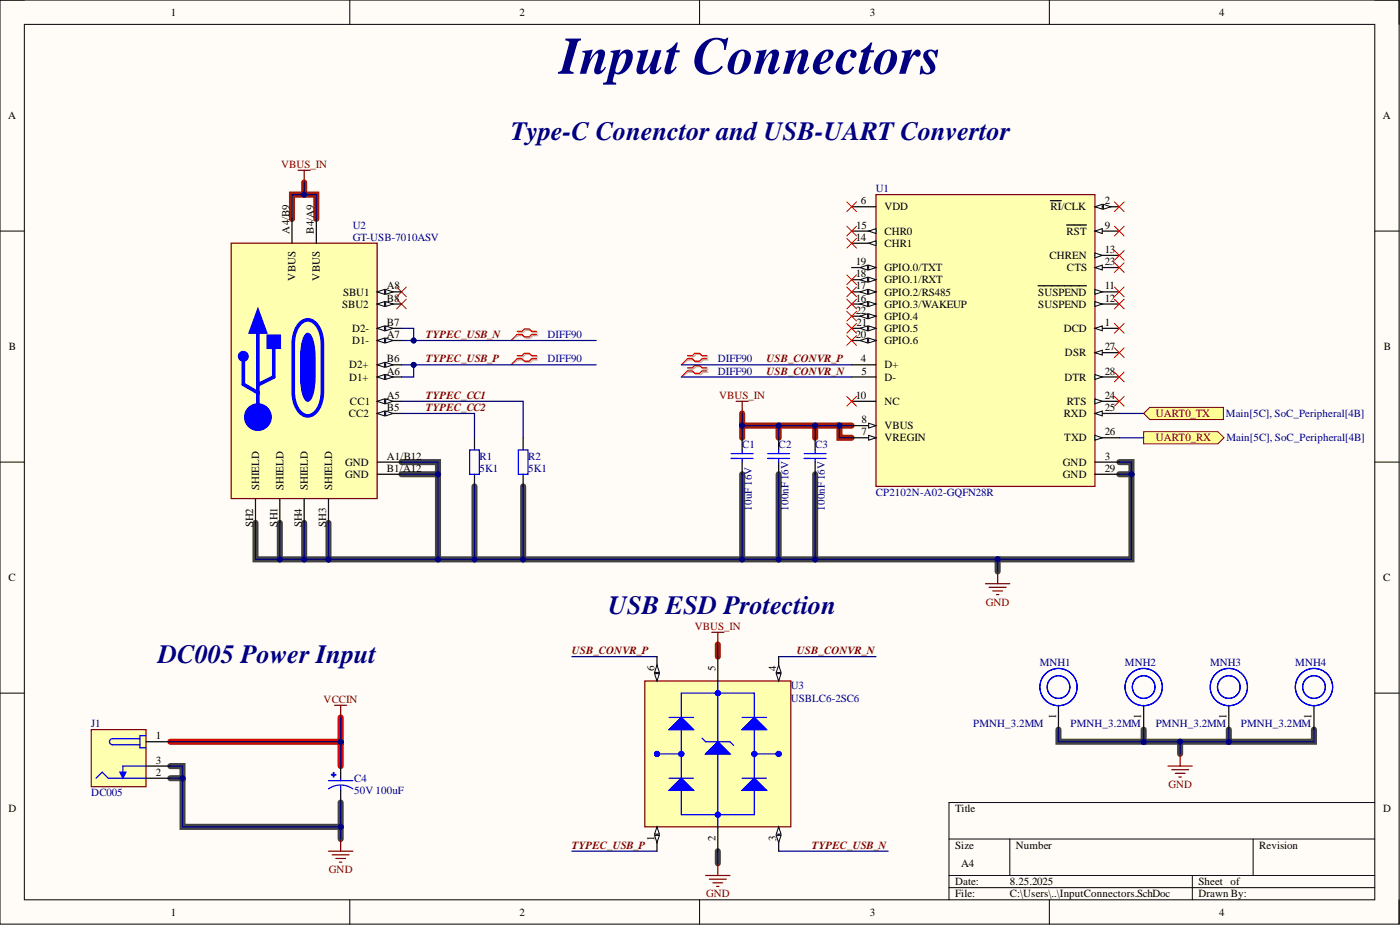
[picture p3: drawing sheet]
<svg xmlns="http://www.w3.org/2000/svg" width="292mm" height="193mm" viewBox="0 0 292 193" stroke-linecap="round" stroke-linejoin="round" font-family="sans-serif">
<defs><g id="words">
<text font-size="11" fill="#000080" x="116.8" y="15.4">Input Connectors</text>
<g font-size="5.5" fill="#000080">
<text x="106.6" y="29.3">Type-C Conenctor and USB-UART Convertor</text>
<text x="126.9" y="128.2">USB ESD Protection</text>
<text x="33" y="138.3">DC005 Power Input</text>
</g>
<g font-size="2.3">
<text x="35.6" y="3.3">1</text>
<text x="108.4" y="3.3">2</text>
<text x="181.5" y="3.3">3</text>
<text x="254.3" y="3.3">4</text>
<text x="1.7" y="24.9">A</text>
<text x="288.5" y="24.9">A</text>
<text x="178.6" y="47.7">15</text>
<text x="179.6" y="42.6">6</text>
<text x="184.5" y="43.9">VDD</text>
<text x="219.2" y="43.9">RI/CLK</text>
<text x="230.5" y="42.6">2</text>
<text x="230.5" y="47.7">9</text>
<text x="60.4" y="48.7" transform="rotate(-90 60.4 48.7)">A4/B9</text>
<text x="65.5" y="48.7" transform="rotate(-90 65.5 48.7)">B4/A9</text>
<text x="178.5" y="50.2">14</text>
<text x="184.5" y="49">CHR0</text>
<text x="184.5" y="51.5">CHR1</text>
<text x="222.5" y="49">RST</text>
<text x="230.5" y="52.8">13</text>
<text x="61.7" y="58.5" transform="rotate(-90 61.7 58.5)">VBUS</text>
<text x="66.8" y="58.5" transform="rotate(-90 66.8 58.5)">VBUS</text>
<text x="178.5" y="55.3">19</text>
<text x="178.5" y="57.8">18</text>
<text x="184.5" y="56.6">GPIO.0/TXT</text>
<text x="184.5" y="59.1">GPIO.1/RXT</text>
<text x="219" y="54">CHREN</text>
<text x="222.6" y="56.6">CTS</text>
<text x="230.5" y="55.3">23</text>
<text x="71.4" y="64.2">SBU2</text>
<text x="71.6" y="61.7">SBU1</text>
<text x="80.7" y="60.4">A8</text>
<text x="80.7" y="62.9">B8</text>
<text x="178.5" y="60.4">17</text>
<text x="178.5" y="62.9">16</text>
<text x="178.5" y="65.5">22</text>
<text x="184.5" y="61.7">GPIO.2/RS485</text>
<text x="184.5" y="64.2">GPIO.3/WAKEUP</text>
<text x="216.6" y="61.7">SUSPEND</text>
<text x="216.6" y="64.2">SUSPEND</text>
<text x="230.5" y="60.4">11</text>
<text x="230.5" y="62.9">12</text>
<text x="73.4" y="71.8">D1-</text>
<text x="73.4" y="69.3">D2-</text>
<text x="80.7" y="70.5">A7</text>
<text x="80.7" y="68">B7</text>
<text x="178.5" y="70.5">20</text>
<text x="178.7" y="68">21</text>
<text x="184.5" y="66.7">GPIO.4</text>
<text x="184.5" y="69.3">GPIO.5</text>
<text x="184.5" y="71.8">GPIO.6</text>
<text x="221.9" y="69.3">DCD</text>
<text x="230.5" y="68">1</text>
<text x="1.9" y="73.1">B</text>
<text x="72.9" y="76.9">D2+</text>
<text x="80.7" y="75.6">B6</text>
<text x="179.6" y="75.6">4</text>
<text x="184.5" y="76.9">D+</text>
<text x="222.2" y="74.3">DSR</text>
<text x="230.5" y="73.1">27</text>
<text x="288.7" y="73.1">B</text>
<text x="72.9" y="79.4">D1+</text>
<text x="80.7" y="83.2">A5</text>
<text x="80.7" y="78.1">A6</text>
<text x="178.5" y="83.2">10</text>
<text x="179.7" y="78.1">5</text>
<text x="184.5" y="79.4">D-</text>
<text x="222.1" y="79.4">DTR</text>
<text x="230.5" y="78.1">28</text>
<text x="230.5" y="83.2">24</text>
<text x="72.8" y="87">CC2</text>
<text x="73" y="84.5">CC1</text>
<text x="80.7" y="85.7">B5</text>
<text x="179.7" y="88.3">8</text>
<text x="184.5" y="84.5">NC</text>
<text x="184.5" y="89.6">VBUS</text>
<text x="221.9" y="87">RXD</text>
<text x="222.6" y="84.5">RTS</text>
<text x="230.5" y="85.7">25</text>
<text x="80.7" y="95.9">A1/B12</text>
<text x="179.7" y="90.8">7</text>
<text x="184.5" y="92.1">VREGIN</text>
<text x="222" y="92.1">TXD</text>
<text x="230.5" y="90.8">26</text>
<text x="230.5" y="95.9">3</text>
<text x="72" y="97.2">GND</text>
<text x="72" y="99.7">GND</text>
<text x="80.7" y="98.4">B1/A12</text>
<text x="221.8" y="97.2">GND</text>
<text x="221.8" y="99.7">GND</text>
<text x="230.5" y="98.4">29</text>
<text x="54.1" y="102.2" transform="rotate(-90 54.1 102.2)">SHIELD</text>
<text x="59.1" y="102.2" transform="rotate(-90 59.1 102.2)">SHIELD</text>
<text x="64.2" y="102.2" transform="rotate(-90 64.2 102.2)">SHIELD</text>
<text x="69.3" y="102.2" transform="rotate(-90 69.3 102.2)">SHIELD</text>
<text x="52.8" y="110" transform="rotate(-90 52.8 110)">SH2</text>
<text x="57.9" y="109.8" transform="rotate(-90 57.9 109.8)">SH1</text>
<text x="63" y="110" transform="rotate(-90 63 110)">SH4</text>
<text x="68" y="109.9" transform="rotate(-90 68 109.9)">SH3</text>
<text x="1.8" y="121.3">C</text>
<text x="288.6" y="121.3">C</text>
<text x="136.6" y="140" transform="rotate(-90 136.6 140)">6</text>
<text x="149.3" y="140" transform="rotate(-90 149.3 140)">5</text>
<text x="162" y="140" transform="rotate(-90 162 140)">4</text>
<text x="32.5" y="154.2">1</text>
<text x="220.3" y="150" transform="rotate(-90 220.3 150)">1</text>
<text x="238.1" y="150" transform="rotate(-90 238.1 150)">1</text>
<text x="255.9" y="150" transform="rotate(-90 255.9 150)">1</text>
<text x="273.6" y="150" transform="rotate(-90 273.6 150)">1</text>
<text x="32.5" y="159.3">3</text>
<text x="32.5" y="161.8">2</text>
<text x="1.8" y="169.5">D</text>
<text x="199.3" y="169.5">Title</text>
<text x="288.6" y="169.5">D</text>
<text x="136.6" y="175.4" transform="rotate(-90 136.6 175.4)">1</text>
<text x="149.3" y="175.5" transform="rotate(-90 149.3 175.5)">2</text>
<text x="162" y="175.5" transform="rotate(-90 162 175.5)">3</text>
<text x="199.3" y="177.1">Size</text>
<text x="212" y="177.1">Number</text>
<text x="262.7" y="177.1">Revision</text>
<text x="199.3" y="184.7">Date:</text>
<text x="200.5" y="180.9">A4</text>
<text x="210.7" y="184.7">8.25.2025</text>
<text x="250" y="184.7">Sheet of</text>
<text x="35.6" y="191">1</text>
<text x="108.4" y="191">2</text>
<text x="181.5" y="191">3</text>
<text x="199.3" y="187.2">File:</text>
<text x="210.7" y="187.2">C:\Users\..\InputConnectors.SchDoc</text>
<text x="250" y="187.2">Drawn By:</text>
<text x="254.3" y="191">4</text>
</g>
<g font-size="2.3" fill="#800000">
<text x="58.6" y="35">VBUS_IN</text>
<text x="88.8" y="70.5">TYPEC_USB_N</text>
<text x="88.8" y="75.6">TYPEC_USB_P</text>
<text x="159.9" y="75.6">USB_CONVR_P</text>
<text x="88.8" y="83.2">TYPEC_CC1</text>
<text x="150" y="83.2">VBUS_IN</text>
<text x="159.9" y="78.1">USB_CONVR_N</text>
<text x="88.8" y="85.7">TYPEC_CC2</text>
<text x="241.1" y="87">UART0_TX</text>
<text x="241.1" y="92.1">UART0_RX</text>
<text x="144.9" y="131.4">VBUS_IN</text>
<text x="205.7" y="126.3">GND</text>
<text x="119.3" y="136.5">USB_CONVR_P</text>
<text x="166.3" y="136.5">USB_CONVR_N</text>
<text x="67.5" y="146.6">VCCIN</text>
<text x="243.8" y="164.4">GND</text>
<text x="119.3" y="177.1">TYPEC_USB_P</text>
<text x="169.4" y="177.1">TYPEC_USB_N</text>
<text x="68.6" y="182.1">GND</text>
<text x="147.3" y="187.2">GND</text>
</g>
<g font-size="2.3" fill="#000080">
<text x="182.8" y="40.1">U1</text>
<text x="73.6" y="47.7">U2</text>
<text x="73.6" y="50.2">GT-USB-7010ASV</text>
<text x="114.2" y="70.5">DIFF90</text>
<text x="114.2" y="75.6">DIFF90</text>
<text x="149.8" y="75.6">DIFF90</text>
<text x="149.8" y="78.1">DIFF90</text>
<text x="255.8" y="87">Main[5C], SoC_Peripheral[4B]</text>
<text x="100" y="95.9">R1</text>
<text x="110.2" y="95.9">R2</text>
<text x="154.8" y="93.4">C1</text>
<text x="162.5" y="93.4">C2</text>
<text x="170.1" y="93.4">C3</text>
<text x="255.9" y="92.1">Main[5C], SoC_Peripheral[4B]</text>
<text x="100" y="98.4">5K1</text>
<text x="110.2" y="98.4">5K1</text>
<text x="156.9" y="106.5" transform="rotate(-90 156.9 106.5)">10uF16V</text>
<text x="164.5" y="106.5" transform="rotate(-90 164.5 106.5)">100nF16V</text>
<text x="172.1" y="106.5" transform="rotate(-90 172.1 106.5)">100nF16V</text>
<text x="182.8" y="103.5">CP2102N-A02-GQFN28R</text>
<text x="165" y="143.8">U3</text>
<text x="217" y="138.9">MNH1</text>
<text x="234.7" y="138.9">MNH2</text>
<text x="252.5" y="138.9">MNH3</text>
<text x="270.3" y="138.9">MNH4</text>
<text x="165" y="146.4">USBLC6-2SC6</text>
<text x="19" y="151.7">J1</text>
<text x="203.1" y="151.7">PMNH_3.2MM</text>
<text x="223.4" y="151.7">PMNH_3.2MM</text>
<text x="241.1" y="151.7">PMNH_3.2MM</text>
<text x="258.9" y="151.7">PMNH_3.2MM</text>
<text x="19" y="166.2">DC005</text>
<text x="73.9" y="163.2">C4</text>
<text x="73.9" y="165.7">50V 100uF</text>
</g>
</g></defs>
<path d="M0 0h291.9v192.8h-291.9z" fill-rule="evenodd" fill="#fffcf8"/>
<path d="M0 0h291.9v192.8h-291.9z" fill="none" stroke="#000" stroke-width=".21"/>
<path d="M5.1 5.1h281.7v182.6h-281.7z" fill-rule="evenodd" fill="#fffcf8"/>
<g fill="none" stroke="#000" stroke-width=".21">
<path d="M0 0h5.1M5.1 5.1h281.7v182.6h-281.7zM73 0v5.1M146 0v5.1M218.9 0v5.1M286.8 0h5.1v5.1M0 48.2h5.1M286.8 48.2h5.1M0 96.4h5.1M286.8 96.4h5.1M0 144.6h5.1M286.8 144.6h5.1"/>
<path d="M198 175h88.8M210.7 175v7.6M261.5 175v7.6M286.8 167.4h-88.8v20.3M73 187.7v5.1M146 187.7v5.1M198 182.6h88.8M198 185.2h88.8M218.9 187.7v5.1M248.8 182.6v5.1M291.9 187.7v5.1"/>
</g>
<g fill="none" stroke="#434343" stroke-width="1.3">
<path d="M83.8 96.4h7.6v2.5h-7.6M91.4 98.9v17.8M154.8 98.9v17.8M162.5 98.9v17.8M170.1 98.9v17.8M233.5 96.4h2.6v20.3h-27.9M233.5 98.9h2.6M53.3 109.1v7.6h15.2M58.4 109.1v7.6M63.5 109.1v7.6M68.5 116.7h139.7v2.5M68.5 109.1v7.6"/>
<path d="M99 101.5v15.2M109.2 101.5v15.2M35.5 159.8h2.6v2.5h-2.6M220.8 152.2v2.5h17.8v-2.5M238.6 154.7h17.8M246.2 154.7v2.6M256.4 152.2v2.5h17.7v-2.5M38.1 162.3v10.2h33M71.1 167.4v7.6M149.8 177.6v2.5"/>
</g>
<path d="M63.5 38.1v2.5M60.9 45.7v-5.1h5.1v5.1M154.8 86.3v2.5M162.5 88.8v2.5M170.1 88.8v2.5M175.2 88.8h-20.4v2.5M177.7 88.8h-2.5v2.5h2.5M149.8 134.4v2.6" fill="none" stroke="#a61c00" stroke-width="1.3"/>
<path d="M71.1 149.7v5h-35.6M71.1 154.7v5.1" fill="none" stroke="#c00" stroke-width="1.3"/>
<path d="M62.2 35.5h2.5M63.5 35.5v2.6" fill="none" stroke="#800000" stroke-width=".25"/>
<path d="M182.8 40.6h45.7v60.9h-45.7z" fill-rule="evenodd" fill="#ffffb0"/>
<path d="M182.8 40.6h45.7v60.9h-45.7z" fill="none" stroke="#800000" stroke-width=".25"/>
<path d="M177.7 43.1h5.1M177.7 48.2h5.1" fill="none" stroke="#000" stroke-width=".25"/>
<path d="M181.2 48.2l1.6-.5v1z" fill="#f8fcff"/>
<path d="M181.2 48.2l1.6-.5v1z" fill="none" stroke="#000" stroke-width=".21"/>
<path d="M177.7 50.7h5.1" fill="none" stroke="#000" stroke-width=".25"/>
<path d="M181.2 50.7l1.6-.5v1.1z" fill="#f8fcff"/>
<path d="M181.2 50.7l1.6-.5v1.1z" fill="none" stroke="#000" stroke-width=".21"/>
<path d="M177.7 55.8h5.1" fill="none" stroke="#000" stroke-width=".25"/>
<path d="M181.2 55.3l1.6 .5-1.6 .5z" fill="#f8fcff"/>
<path d="M181.2 55.3l1.6 .5-1.6 .5z" fill="none" stroke="#000" stroke-width=".21"/>
<path d="M179.5 55.8l1.5-.5v1z" fill="#f8fcff"/>
<path d="M179.5 55.8l1.5-.5v1z" fill="none" stroke="#000" stroke-width=".21"/>
<path d="M177.7 58.4h5.1" fill="none" stroke="#000" stroke-width=".25"/>
<path d="M181.2 57.8l1.6 .6-1.6 .5z" fill="#f8fcff"/>
<path d="M181.2 57.8l1.6 .6-1.6 .5z" fill="none" stroke="#000" stroke-width=".21"/>
<path d="M179.5 58.4l1.5-.6v1.1z" fill="#f8fcff"/>
<path d="M179.5 58.4l1.5-.6v1.1z" fill="none" stroke="#000" stroke-width=".21"/>
<path d="M177.7 60.9h5.1" fill="none" stroke="#000" stroke-width=".25"/>
<path d="M181.2 60.4l1.6 .5-1.6 .5z" fill="#f8fcff"/>
<path d="M181.2 60.4l1.6 .5-1.6 .5z" fill="none" stroke="#000" stroke-width=".21"/>
<path d="M179.5 60.9l1.5-.5v1z" fill="#f8fcff"/>
<path d="M179.5 60.9l1.5-.5v1z" fill="none" stroke="#000" stroke-width=".21"/>
<path d="M177.7 63.4h5.1" fill="none" stroke="#000" stroke-width=".25"/>
<path d="M181.2 62.9l1.6 .5-1.6 .5z" fill="#f8fcff"/>
<path d="M181.2 62.9l1.6 .5-1.6 .5z" fill="none" stroke="#000" stroke-width=".21"/>
<path d="M179.5 63.4l1.5-.5v1z" fill="#f8fcff"/>
<path d="M179.5 63.4l1.5-.5v1z" fill="none" stroke="#000" stroke-width=".21"/>
<path d="M177.7 66h5.1" fill="none" stroke="#000" stroke-width=".25"/>
<path d="M181.2 65.5l1.6 .5-1.6 .5z" fill="#f8fcff"/>
<path d="M181.2 65.5l1.6 .5-1.6 .5z" fill="none" stroke="#000" stroke-width=".21"/>
<path d="M179.5 66l1.5-.5v1z" fill="#f8fcff"/>
<path d="M179.5 66l1.5-.5v1z" fill="none" stroke="#000" stroke-width=".21"/>
<path d="M177.7 68.5h5.1" fill="none" stroke="#000" stroke-width=".25"/>
<path d="M181.2 68l1.6 .5-1.6 .5z" fill="#f8fcff"/>
<path d="M181.2 68l1.6 .5-1.6 .5z" fill="none" stroke="#000" stroke-width=".21"/>
<path d="M179.5 68.5l1.5-.5v1z" fill="#f8fcff"/>
<path d="M179.5 68.5l1.5-.5v1z" fill="none" stroke="#000" stroke-width=".21"/>
<path d="M177.7 71h5.1" fill="none" stroke="#000" stroke-width=".25"/>
<path d="M181.2 70.5l1.6 .5-1.6 .5z" fill="#f8fcff"/>
<path d="M181.2 70.5l1.6 .5-1.6 .5z" fill="none" stroke="#000" stroke-width=".21"/>
<path d="M179.5 71l1.5-.5v1z" fill="#f8fcff"/>
<path d="M179.5 71l1.5-.5v1z" fill="none" stroke="#000" stroke-width=".21"/>
<path d="M228.5 43.1h5" fill="none" stroke="#000" stroke-width=".25"/>
<path d="M228.5 43.1l1.5-.5v1z" fill="#f8fcff"/>
<path d="M228.5 43.1l1.5-.5v1z" fill="none" stroke="#000" stroke-width=".21"/>
<path d="M230.2 42.6l1.6 .5-1.6 .5z" fill="#f8fcff"/>
<path d="M230.2 42.6l1.6 .5-1.6 .5z" fill="none" stroke="#000" stroke-width=".21"/>
<path d="M219.2 41.9h2.2M228.5 48.2h5" fill="none" stroke="#000" stroke-width=".25"/>
<path d="M228.5 48.2l1.5-.5v1z" fill="#f8fcff"/>
<path d="M228.5 48.2l1.5-.5v1z" fill="none" stroke="#000" stroke-width=".21"/>
<path d="M222.5 46.9h4.2M228.5 60.9h5" fill="none" stroke="#000" stroke-width=".25"/>
<path d="M228.5 60.4l1.5 .5-1.5 .5z" fill="#f8fcff"/>
<path d="M228.5 60.4l1.5 .5-1.5 .5z" fill="none" stroke="#000" stroke-width=".21"/>
<path d="M216.6 59.6h10.1M228.5 53.3h5" fill="none" stroke="#000" stroke-width=".25"/>
<path d="M228.5 52.8l1.5 .5-1.5 .5z" fill="#f8fcff"/>
<path d="M228.5 52.8l1.5 .5-1.5 .5z" fill="none" stroke="#000" stroke-width=".21"/>
<path d="M228.5 55.8h5" fill="none" stroke="#000" stroke-width=".25"/>
<path d="M228.5 55.8l1.5-.5v1z" fill="#f8fcff"/>
<path d="M228.5 55.8l1.5-.5v1z" fill="none" stroke="#000" stroke-width=".21"/>
<path d="M177.7 76.1h5.1M177.7 78.6h5.1M228.5 68.5h5" fill="none" stroke="#000" stroke-width=".25"/>
<path d="M228.5 68.5l1.5-.5v1z" fill="#f8fcff"/>
<path d="M228.5 68.5l1.5-.5v1z" fill="none" stroke="#000" stroke-width=".21"/>
<path d="M228.5 73.6h5" fill="none" stroke="#000" stroke-width=".25"/>
<path d="M228.5 73.6l1.5-.5v1z" fill="#f8fcff"/>
<path d="M228.5 73.6l1.5-.5v1z" fill="none" stroke="#000" stroke-width=".21"/>
<path d="M228.5 78.6h5" fill="none" stroke="#000" stroke-width=".25"/>
<path d="M228.5 78.1l1.5 .5-1.5 .6z" fill="#f8fcff"/>
<path d="M228.5 78.1l1.5 .5-1.5 .6z" fill="none" stroke="#000" stroke-width=".21"/>
<path d="M177.7 83.7h5.1M228.5 83.7h5" fill="none" stroke="#000" stroke-width=".25"/>
<path d="M228.5 83.2l1.5 .5-1.5 .5z" fill="#f8fcff"/>
<path d="M228.5 83.2l1.5 .5-1.5 .5z" fill="none" stroke="#000" stroke-width=".21"/>
<path d="M228.5 86.3h5" fill="none" stroke="#000" stroke-width=".25"/>
<path d="M228.5 86.3l1.5-.6v1.1z" fill="#f8fcff"/>
<path d="M228.5 86.3l1.5-.6v1.1z" fill="none" stroke="#000" stroke-width=".21"/>
<path d="M228.5 63.4h5" fill="none" stroke="#000" stroke-width=".25"/>
<path d="M228.5 62.9l1.5 .5-1.5 .5z" fill="#f8fcff"/>
<path d="M228.5 62.9l1.5 .5-1.5 .5z" fill="none" stroke="#000" stroke-width=".21"/>
<path d="M228.5 91.3h5" fill="none" stroke="#000" stroke-width=".25"/>
<path d="M228.5 90.8l1.5 .5-1.5 .5z" fill="#f8fcff"/>
<path d="M228.5 90.8l1.5 .5-1.5 .5z" fill="none" stroke="#000" stroke-width=".21"/>
<path d="M177.7 88.8h5.1" fill="none" stroke="#000" stroke-width=".25"/>
<path d="M181.2 88.3l1.6 .5-1.6 .5z" fill="#f8fcff"/>
<path d="M181.2 88.3l1.6 .5-1.6 .5z" fill="none" stroke="#000" stroke-width=".21"/>
<path d="M177.7 91.3h5.1" fill="none" stroke="#000" stroke-width=".25"/>
<path d="M181.2 90.8l1.6 .5-1.6 .5z" fill="#f8fcff"/>
<path d="M181.2 90.8l1.6 .5-1.6 .5z" fill="none" stroke="#000" stroke-width=".21"/>
<path d="M154.8 91.3v2.6M154.8 96.4v2.5M228.5 96.4h5M228.5 98.9h5" fill="none" stroke="#000" stroke-width=".25"/>
<path d="M153.6 83.7h2.5M154.8 83.7v2.6M208.2 119.2v2.6M205.6 121.8h5.1M206.4 122.5h3.5M207.1 123.3h2.1M207.9 124h.5" fill="none" stroke="#800000" stroke-width=".25"/>
<path d="M82.8 59.9l2 2M84.8 59.9l-2 2M82.8 62.4l2 2M84.8 62.4l-2 2M176.7 82.7l2 2M178.7 82.7l-2 2" fill="none" stroke="#f00" stroke-width=".21"/>
<path d="M152.6 94.6h4.5M152.6 95.6h4.5M154.8 93.9v.7M154.8 95.6v.8" fill="none" stroke="#00f" stroke-width=".25"/>
<path d="M238.6 86.3l1.3-1.3h15.3v2.5h-15.3z" fill-rule="evenodd" fill="#ffff80"/>
<path d="M238.6 86.3l1.3-1.3h15.3v2.5h-15.3z" fill="none" stroke="#800000" stroke-width=".21"/>
<path d="M238.6 90.1h15.5l1.3 1.2-1.3 1.3h-15.5z" fill-rule="evenodd" fill="#ffff80"/>
<path d="M238.6 90.1h15.5l1.3 1.2-1.3 1.3h-15.5z" fill="none" stroke="#800000" stroke-width=".21"/>
<g fill="none" stroke="#f00" stroke-width=".21">
<path d="M176.7 47.2l2 2M176.7 49.7l2 2.1M176.7 57.3l2 2.1M176.7 59.9l2 2M176.7 42.1l2 2M178.7 47.2l-2 2M178.7 49.7l-2 2.1M178.7 57.3l-2 2.1M178.7 59.9l-2 2M178.7 42.1l-2 2M232.5 59.9l2 2M232.5 54.8l2 2"/>
<path d="M232.5 52.3l2 2M232.5 47.2l2 2M232.5 42.1l2 2M234.5 59.9l-2 2M234.5 54.8l-2 2M234.5 52.3l-2 2M234.5 47.2l-2 2M234.5 42.1l-2 2M176.7 62.4l2 2M176.7 64.9l2 2.1M176.7 67.5l2 2M176.7 70l2 2.1"/>
<path d="M178.7 62.4l-2 2M178.7 64.9l-2 2.1M178.7 67.5l-2 2M178.7 70l-2 2.1M232.5 77.6l2 2.1M232.5 72.6l2 2M232.5 67.5l2 2M232.5 62.4l2 2M234.5 77.6l-2 2.1M234.5 72.6l-2 2M234.5 67.5l-2 2M234.5 62.4l-2 2"/>
<path d="M232.5 82.7l2 2M234.5 82.7l-2 2"/>
</g>
<path d="M162.5 91.3v2.6M162.5 96.4v2.5M170.1 91.3v2.6M170.1 96.4v2.5" fill="none" stroke="#000" stroke-width=".25"/>
<path d="M160.2 94.6h4.5M160.2 95.6h4.5M162.5 93.9v.7M162.5 95.6v.8M167.8 94.6h4.6M167.8 95.6h4.6M170.1 93.9v.7M170.1 95.6v.8" fill="none" stroke="#00f" stroke-width=".25"/>
<path d="M69.8 147.1h2.5M71.1 147.1v2.6M68.5 177.6h5.1M69.3 178.3h3.6M70.1 179.1h2M70.8 179.9h.5M71.1 175v2.6" fill="none" stroke="#800000" stroke-width=".25"/>
<path d="M69.5 161.2h.2v.9h-.2z" fill-rule="evenodd" fill="#00f"/>
<path d="M69.5 161.2h.2v.9h-.2z" fill="none" stroke="#00f" stroke-width=".25"/>
<path d="M69.2 161.6h.9v.1h-.9z" fill-rule="evenodd" fill="#00f"/>
<path d="M98 93.9h2v5h-2zM108.1 93.9h2.1v5h-2.1zM68.5 164.6a4.4 4.4 0 0 1 5.1 0M68.5 162.9h5.1M69.2 161.6h.9v.1h-.9zM71.1 162.3v.6M71.1 163.9v1" fill="none" stroke="#00f" stroke-width=".25"/>
<path d="M99 91.3v2.6M99 98.9v2.6M109.2 91.3v2.6M109.2 98.9v2.6M71.1 159.8v2.5M71.1 164.9v2.5" fill="none" stroke="#000" stroke-width=".25"/>
<path d="M108.1 74.5h1.1l.5-.5h1l.5 .5h1M108.1 75.1h1.1l.5 .5h1l.5-.5h1M108.1 69.4h1.1l.5-.5h1l.5 .5h1M108.1 70h1.1l.5 .5h1l.5-.5h1M143.7 74.5h1l.5-.5h1l.5 .5h1M143.7 75.1h1l.5 .5h1l.5-.5h1M143.7 77h1l.5-.5h1l.5 .5h1M143.7 77.6h1l.5 .5h1l.5-.5h1" fill="none" stroke="#d0a19e" stroke-width=".25"/>
<path d="M108.1 75.1l-1.5 1M108.1 70l-1.5 1M143.7 75.1l-1.5 1M143.7 77.6l-1.5 1" fill="none" stroke="#d0a19e" stroke-width=".21"/>
<path d="M107.9 74.2h1l.5-.5h1l.5 .5h1M107.9 74.8h1l.5 .5h1l.5-.5h1M107.9 69.1h1l.5-.5h1l.5 .5h1M107.9 69.8h1l.5 .5h1l.5-.5h1M143.4 74.2h1l.5-.5h1.1l.5 .5h1M143.4 74.8h1l.5 .5h1.1l.5-.5h1M143.4 76.7h1l.5-.5h1.1l.5 .5h1M143.4 77.4h1l.5 .5h1.1l.5-.5h1" fill="none" stroke="#f00" stroke-width=".25"/>
<path d="M107.9 74.8l-1.3 1.3M107.9 69.8l-1.3 1.2M143.4 74.8l-1.2 1.3M143.4 77.4l-1.2 1.2" fill="none" stroke="#f00" stroke-width=".21"/>
<path d="M148.5 131.9h2.5M149.8 131.9v2.5M147.2 182.6h5.1M148 183.4h3.5M148.8 184.2h2M149.5 184.9h.5M149.8 180.1v2.5" fill="none" stroke="#800000" stroke-width=".25"/>
<path d="M48.2 50.7h30.5v53.3h-30.5z" fill-rule="evenodd" fill="#ffffb0"/>
<path d="M48.2 50.7h30.5v53.3h-30.5z" fill="none" stroke="#800000" stroke-width=".25"/>
<path d="M78.7 83.7h5.1" fill="none" stroke="#000" stroke-width=".25"/>
<path d="M78.7 83.7l1.5-.5v1z" fill="#f8fcff"/>
<path d="M78.7 83.7l1.5-.5v1z" fill="none" stroke="#000" stroke-width=".21"/>
<path d="M80.5 83.2l1.5 .5-1.5 .5z" fill="#f8fcff"/>
<path d="M80.5 83.2l1.5 .5-1.5 .5z" fill="none" stroke="#000" stroke-width=".21"/>
<path d="M78.7 60.9h5.1" fill="none" stroke="#000" stroke-width=".25"/>
<path d="M78.7 60.9l1.5-.5v1z" fill="#f8fcff"/>
<path d="M78.7 60.9l1.5-.5v1z" fill="none" stroke="#000" stroke-width=".21"/>
<path d="M80.5 60.4l1.5 .5-1.5 .5z" fill="#f8fcff"/>
<path d="M80.5 60.4l1.5 .5-1.5 .5z" fill="none" stroke="#000" stroke-width=".21"/>
<path d="M78.7 78.6h5.1" fill="none" stroke="#000" stroke-width=".25"/>
<path d="M78.7 78.6l1.5-.5v1.1z" fill="#f8fcff"/>
<path d="M78.7 78.6l1.5-.5v1.1z" fill="none" stroke="#000" stroke-width=".21"/>
<path d="M80.5 78.1l1.5 .5-1.5 .6z" fill="#f8fcff"/>
<path d="M80.5 78.1l1.5 .5-1.5 .6z" fill="none" stroke="#000" stroke-width=".21"/>
<path d="M78.7 71h5.1" fill="none" stroke="#000" stroke-width=".25"/>
<path d="M78.7 71l1.5-.5v1z" fill="#f8fcff"/>
<path d="M78.7 71l1.5-.5v1z" fill="none" stroke="#000" stroke-width=".21"/>
<path d="M80.5 70.5l1.5 .5-1.5 .5z" fill="#f8fcff"/>
<path d="M80.5 70.5l1.5 .5-1.5 .5z" fill="none" stroke="#000" stroke-width=".21"/>
<path d="M60.9 45.7v5M66 45.7v5M78.7 86.3h5.1" fill="none" stroke="#000" stroke-width=".25"/>
<path d="M78.7 86.3l1.5-.6v1.1z" fill="#f8fcff"/>
<path d="M78.7 86.3l1.5-.6v1.1z" fill="none" stroke="#000" stroke-width=".21"/>
<path d="M80.5 85.7l1.5 .6-1.5 .5z" fill="#f8fcff"/>
<path d="M80.5 85.7l1.5 .6-1.5 .5z" fill="none" stroke="#000" stroke-width=".21"/>
<path d="M78.7 63.4h5.1" fill="none" stroke="#000" stroke-width=".25"/>
<path d="M78.7 63.4l1.5-.5v1z" fill="#f8fcff"/>
<path d="M78.7 63.4l1.5-.5v1z" fill="none" stroke="#000" stroke-width=".21"/>
<path d="M80.5 62.9l1.5 .5-1.5 .5z" fill="#f8fcff"/>
<path d="M80.5 62.9l1.5 .5-1.5 .5z" fill="none" stroke="#000" stroke-width=".21"/>
<path d="M78.7 68.5h5.1" fill="none" stroke="#000" stroke-width=".25"/>
<path d="M78.7 68.5l1.5-.5v1z" fill="#f8fcff"/>
<path d="M78.7 68.5l1.5-.5v1z" fill="none" stroke="#000" stroke-width=".21"/>
<path d="M80.5 68l1.5 .5-1.5 .5z" fill="#f8fcff"/>
<path d="M80.5 68l1.5 .5-1.5 .5z" fill="none" stroke="#000" stroke-width=".21"/>
<path d="M78.7 76.1h5.1" fill="none" stroke="#000" stroke-width=".25"/>
<path d="M78.7 76.1l1.5-.5v1z" fill="#f8fcff"/>
<path d="M78.7 76.1l1.5-.5v1z" fill="none" stroke="#000" stroke-width=".21"/>
<path d="M80.5 75.6l1.5 .5-1.5 .5z" fill="#f8fcff"/>
<path d="M80.5 75.6l1.5 .5-1.5 .5z" fill="none" stroke="#000" stroke-width=".21"/>
<path d="M78.7 96.4h5.1M78.7 98.9h5.1M53.3 104v5.1M58.4 104v5.1M63.5 104v5.1M68.5 104v5.1" fill="none" stroke="#000" stroke-width=".25"/>
<path d="M63.9 69.6l.3-.1a1.72 1.72 0 0 1 1.1 1.5l.2 .8a29 29 0 0 1 .2 6.8l-.2 2.9a2.74 2.74 0 0 1-1.3 2.2 1.73 1.73 0 0 1-1.1-1.5l-.1-.7a28.9 28.9 0 0 1-.3-6.9l.3-2.8a3.6 3.6 0 0 1 .9-2.2z" fill="#00f"/>
<path d="M63.9 69.6l.3-.1a1.72 1.72 0 0 1 1.1 1.5l.2 .8a29 29 0 0 1 .2 6.8l-.2 2.9a2.74 2.74 0 0 1-1.3 2.2 1.73 1.73 0 0 1-1.1-1.5l-.1-.7a28.9 28.9 0 0 1-.3-6.9l.3-2.8a3.6 3.6 0 0 1 .9-2.2z" fill="none" stroke="#00f" stroke-width=".21"/>
<path d="M62.7 67.4a2.14 2.14 0 0 1 3.5 .5 6.7 6.7 0 0 1 1.1 3.9v9.9a5 5 0 0 1-2.5 5 2.54 2.54 0 0 1-2.9-1.7 7.3 7.3 0 0 1-.7-3.3v-9.9a6.3 6.3 0 0 1 1.5-4.4z" fill="none" stroke="#00f" stroke-width=".76"/>
<circle cx="53.8" cy="87" r="2.79" fill="#00f"/>
<circle cx="53.8" cy="87" r="2.79" fill="none" stroke="#00f" stroke-width=".21"/>
<path d="M53.8 66.2v19" fill="none" stroke="#00f" stroke-width=".76"/>
<path d="M53.8 65.1l1.5 4.2h-3z" fill="#00f"/>
<path d="M53.8 65.1l1.5 4.2h-3zM57.1 71.3v7.3l-3 1.6" fill="none" stroke="#00f" stroke-width=".76"/>
<path d="M56 70.1h2.3v2.3h-2.3z" fill-rule="evenodd" fill="#00f"/>
<path d="M50.8 74.3v5.9l3 1.7M56 70.1h2.3v2.3h-2.3z" fill="none" stroke="#00f" stroke-width=".76"/>
<circle cx="50.8" cy="74.3" r=".76" fill="#00f"/>
<circle cx="50.8" cy="74.3" r=".76" fill="none" stroke="#00f" stroke-width=".76"/>
<path d="M19 152.2h11.5v11.9h-11.5z" fill-rule="evenodd" fill="#ffffb0"/>
<path d="M19 152.2h11.5v11.9h-11.5z" fill="none" stroke="#800000" stroke-width=".25"/>
<path d="M23.5 155.4h5.7M25.6 159.8v2.5M29.2 156h1.3M20.1 162.3l1.2-1.2 1.3 1.2" fill="none" stroke="#00f" stroke-width=".25"/>
<path d="M25 161.1h1.3l-.7 1.2z" fill="#00f"/>
<g fill="none" stroke="#00f" stroke-width=".25">
<path d="M25.6 159.8h4.9M29.2 154.1h-5.7a.63 .63 0 0 0-.7 .6 .63 .63 0 0 0 .7 .7M30.5 153.5h-1.3v2.5M22.6 162.3h7.9M25 161.1h1.3l-.7 1.2z"/>
<circle cx="220.8" cy="143.3" r="3.9"/>
<circle cx="220.8" cy="143.3" r="2.36"/>
<circle cx="238.6" cy="143.3" r="3.9"/>
<circle cx="238.6" cy="143.3" r="2.36"/>
<circle cx="256.4" cy="143.3" r="3.9"/>
<circle cx="256.4" cy="143.3" r="2.36"/>
<circle cx="274.2" cy="143.3" r="3.9"/>
<circle cx="274.2" cy="143.3" r="2.36"/>
</g>
<path d="M30.5 154.7h5M30.5 159.8h5M220.8 147.1v5.1M238.6 147.1v5.1M256.4 147.1v5.1M274.1 147.1v5.1M30.5 162.3h5" fill="none" stroke="#000" stroke-width=".25"/>
<path d="M243.7 159.8h5.1M246.2 157.3v2.5M244.4 160.6h3.6M245.2 161.3h2M246 162.1h.5" fill="none" stroke="#800000" stroke-width=".25"/>
<path d="M58.4 109.1v7.6" fill="none" stroke="#000080" stroke-width=".25"/>
<circle cx="58.4" cy="116.7" r=".51" fill="#000080"/>
<circle cx="58.4" cy="116.7" r=".51" fill="none" stroke="#000080" stroke-width=".21"/>
<path d="M63.5 109.1v7.6" fill="none" stroke="#000080" stroke-width=".25"/>
<circle cx="63.5" cy="116.7" r=".51" fill="#000080"/>
<circle cx="63.5" cy="116.7" r=".51" fill="none" stroke="#000080" stroke-width=".21"/>
<path d="M68.5 109.1v7.6" fill="none" stroke="#000080" stroke-width=".25"/>
<circle cx="68.5" cy="116.7" r=".51" fill="#000080"/>
<circle cx="68.5" cy="116.7" r=".51" fill="none" stroke="#000080" stroke-width=".21"/>
<path d="M83.8 86.3h15.2v5M83.8 83.7h25.4v7.6M177.7 88.8h-2.5v2.5h2.5" fill="none" stroke="#000080" stroke-width=".25"/>
<circle cx="175.2" cy="88.8" r=".51" fill="#000080"/>
<circle cx="175.2" cy="88.8" r=".51" fill="none" stroke="#000080" stroke-width=".21"/>
<path d="M175.2 88.8h-20.4v2.5" fill="none" stroke="#000080" stroke-width=".25"/>
<circle cx="175.2" cy="88.8" r=".51" fill="#000080"/>
<circle cx="175.2" cy="88.8" r=".51" fill="none" stroke="#000080" stroke-width=".21"/>
<circle cx="170.1" cy="88.8" r=".51" fill="#000080"/>
<circle cx="170.1" cy="88.8" r=".51" fill="none" stroke="#000080" stroke-width=".21"/>
<circle cx="162.5" cy="88.8" r=".51" fill="#000080"/>
<circle cx="162.5" cy="88.8" r=".51" fill="none" stroke="#000080" stroke-width=".21"/>
<circle cx="154.8" cy="88.8" r=".51" fill="#000080"/>
<circle cx="154.8" cy="88.8" r=".51" fill="none" stroke="#000080" stroke-width=".21"/>
<path d="M99 101.5v15.2" fill="none" stroke="#000080" stroke-width=".25"/>
<circle cx="99" cy="116.7" r=".51" fill="#000080"/>
<circle cx="99" cy="116.7" r=".51" fill="none" stroke="#000080" stroke-width=".21"/>
<path d="M154.8 98.9v17.8M233.5 91.3h5.1M233.5 86.3h5.1" fill="none" stroke="#000080" stroke-width=".25"/>
<circle cx="154.8" cy="116.7" r=".51" fill="#000080"/>
<circle cx="154.8" cy="116.7" r=".51" fill="none" stroke="#000080" stroke-width=".21"/>
<path d="M154.8 86.3v2.5" fill="none" stroke="#000080" stroke-width=".25"/>
<circle cx="154.8" cy="88.8" r=".51" fill="#000080"/>
<circle cx="154.8" cy="88.8" r=".51" fill="none" stroke="#000080" stroke-width=".21"/>
<path d="M170.1 88.8v2.5" fill="none" stroke="#000080" stroke-width=".25"/>
<circle cx="170.1" cy="88.8" r=".51" fill="#000080"/>
<circle cx="170.1" cy="88.8" r=".51" fill="none" stroke="#000080" stroke-width=".21"/>
<path d="M170.1 98.9v17.8" fill="none" stroke="#000080" stroke-width=".25"/>
<circle cx="170.1" cy="116.7" r=".51" fill="#000080"/>
<circle cx="170.1" cy="116.7" r=".51" fill="none" stroke="#000080" stroke-width=".21"/>
<path d="M162.5 88.8v2.5" fill="none" stroke="#000080" stroke-width=".25"/>
<circle cx="162.5" cy="88.8" r=".51" fill="#000080"/>
<circle cx="162.5" cy="88.8" r=".51" fill="none" stroke="#000080" stroke-width=".21"/>
<path d="M162.5 98.9v17.8" fill="none" stroke="#000080" stroke-width=".25"/>
<circle cx="162.5" cy="116.7" r=".51" fill="#000080"/>
<circle cx="162.5" cy="116.7" r=".51" fill="none" stroke="#000080" stroke-width=".21"/>
<path d="M35.5 159.8h2.6v2.5h-2.6" fill="none" stroke="#000080" stroke-width=".25"/>
<circle cx="38.1" cy="162.3" r=".51" fill="#000080"/>
<circle cx="38.1" cy="162.3" r=".51" fill="none" stroke="#000080" stroke-width=".21"/>
<path d="M38.1 162.3v10.2h33" fill="none" stroke="#000080" stroke-width=".25"/>
<circle cx="38.1" cy="162.3" r=".51" fill="#000080"/>
<circle cx="38.1" cy="162.3" r=".51" fill="none" stroke="#000080" stroke-width=".21"/>
<circle cx="71.1" cy="172.5" r=".51" fill="#000080"/>
<circle cx="71.1" cy="172.5" r=".51" fill="none" stroke="#000080" stroke-width=".21"/>
<path d="M71.1 149.7v5h-35.6" fill="none" stroke="#000080" stroke-width=".25"/>
<circle cx="71.1" cy="154.7" r=".51" fill="#000080"/>
<circle cx="71.1" cy="154.7" r=".51" fill="none" stroke="#000080" stroke-width=".21"/>
<path d="M71.1 154.7v5.1" fill="none" stroke="#000080" stroke-width=".25"/>
<circle cx="71.1" cy="154.7" r=".51" fill="#000080"/>
<circle cx="71.1" cy="154.7" r=".51" fill="none" stroke="#000080" stroke-width=".21"/>
<path d="M71.1 167.4v7.6" fill="none" stroke="#000080" stroke-width=".25"/>
<circle cx="71.1" cy="172.5" r=".51" fill="#000080"/>
<circle cx="71.1" cy="172.5" r=".51" fill="none" stroke="#000080" stroke-width=".21"/>
<path d="M83.8 68.5h2.5v2.5h-2.5" fill="none" stroke="#000080" stroke-width=".25"/>
<circle cx="86.3" cy="71" r=".51" fill="#000080"/>
<circle cx="86.3" cy="71" r=".51" fill="none" stroke="#000080" stroke-width=".21"/>
<path d="M233.5 96.4h2.6v20.3h-27.9" fill="none" stroke="#000080" stroke-width=".25"/>
<circle cx="236.1" cy="98.9" r=".51" fill="#000080"/>
<circle cx="236.1" cy="98.9" r=".51" fill="none" stroke="#000080" stroke-width=".21"/>
<circle cx="208.2" cy="116.7" r=".51" fill="#000080"/>
<circle cx="208.2" cy="116.7" r=".51" fill="none" stroke="#000080" stroke-width=".21"/>
<path d="M53.3 109.1v7.6h15.2" fill="none" stroke="#000080" stroke-width=".25"/>
<circle cx="68.5" cy="116.7" r=".51" fill="#000080"/>
<circle cx="68.5" cy="116.7" r=".51" fill="none" stroke="#000080" stroke-width=".21"/>
<circle cx="63.5" cy="116.7" r=".51" fill="#000080"/>
<circle cx="63.5" cy="116.7" r=".51" fill="none" stroke="#000080" stroke-width=".21"/>
<circle cx="58.4" cy="116.7" r=".51" fill="#000080"/>
<circle cx="58.4" cy="116.7" r=".51" fill="none" stroke="#000080" stroke-width=".21"/>
<path d="M109.2 101.5v15.2" fill="none" stroke="#000080" stroke-width=".25"/>
<circle cx="109.2" cy="116.7" r=".51" fill="#000080"/>
<circle cx="109.2" cy="116.7" r=".51" fill="none" stroke="#000080" stroke-width=".21"/>
<path d="M68.5 116.7h139.7v2.5" fill="none" stroke="#000080" stroke-width=".25"/>
<circle cx="68.5" cy="116.7" r=".51" fill="#000080"/>
<circle cx="68.5" cy="116.7" r=".51" fill="none" stroke="#000080" stroke-width=".21"/>
<circle cx="91.4" cy="116.7" r=".51" fill="#000080"/>
<circle cx="91.4" cy="116.7" r=".51" fill="none" stroke="#000080" stroke-width=".21"/>
<circle cx="99" cy="116.7" r=".51" fill="#000080"/>
<circle cx="99" cy="116.7" r=".51" fill="none" stroke="#000080" stroke-width=".21"/>
<circle cx="109.2" cy="116.7" r=".51" fill="#000080"/>
<circle cx="109.2" cy="116.7" r=".51" fill="none" stroke="#000080" stroke-width=".21"/>
<circle cx="154.8" cy="116.7" r=".51" fill="#000080"/>
<circle cx="154.8" cy="116.7" r=".51" fill="none" stroke="#000080" stroke-width=".21"/>
<circle cx="162.5" cy="116.7" r=".51" fill="#000080"/>
<circle cx="162.5" cy="116.7" r=".51" fill="none" stroke="#000080" stroke-width=".21"/>
<circle cx="170.1" cy="116.7" r=".51" fill="#000080"/>
<circle cx="170.1" cy="116.7" r=".51" fill="none" stroke="#000080" stroke-width=".21"/>
<circle cx="208.2" cy="116.7" r=".51" fill="#000080"/>
<circle cx="208.2" cy="116.7" r=".51" fill="none" stroke="#000080" stroke-width=".21"/>
<path d="M83.8 76.1h2.5v2.5h-2.5" fill="none" stroke="#000080" stroke-width=".25"/>
<circle cx="86.3" cy="76.1" r=".51" fill="#000080"/>
<circle cx="86.3" cy="76.1" r=".51" fill="none" stroke="#000080" stroke-width=".21"/>
<path d="M86.3 76.1h38.1" fill="none" stroke="#000080" stroke-width=".25"/>
<circle cx="86.3" cy="76.1" r=".51" fill="#000080"/>
<circle cx="86.3" cy="76.1" r=".51" fill="none" stroke="#000080" stroke-width=".21"/>
<path d="M86.3 71h38.1" fill="none" stroke="#000080" stroke-width=".25"/>
<circle cx="86.3" cy="71" r=".51" fill="#000080"/>
<circle cx="86.3" cy="71" r=".51" fill="none" stroke="#000080" stroke-width=".21"/>
<path d="M142.2 76.1h35.5M142.2 78.6h35.5M233.5 98.9h2.6" fill="none" stroke="#000080" stroke-width=".25"/>
<circle cx="236.1" cy="98.9" r=".51" fill="#000080"/>
<circle cx="236.1" cy="98.9" r=".51" fill="none" stroke="#000080" stroke-width=".21"/>
<path d="M63.5 38.1v2.5M149.8 134.4v2.6M149.8 177.6v2.5" fill="none" stroke="#000080" stroke-width=".25"/>
<circle cx="63.5" cy="40.6" r=".51" fill="#000080"/>
<circle cx="63.5" cy="40.6" r=".51" fill="none" stroke="#000080" stroke-width=".21"/>
<path d="M60.9 45.7v-5.1h5.1v5.1" fill="none" stroke="#000080" stroke-width=".25"/>
<circle cx="63.5" cy="40.6" r=".51" fill="#000080"/>
<circle cx="63.5" cy="40.6" r=".51" fill="none" stroke="#000080" stroke-width=".21"/>
<path d="M91.4 98.9v17.8" fill="none" stroke="#000080" stroke-width=".25"/>
<circle cx="91.4" cy="98.9" r=".51" fill="#000080"/>
<circle cx="91.4" cy="98.9" r=".51" fill="none" stroke="#000080" stroke-width=".21"/>
<circle cx="91.4" cy="116.7" r=".51" fill="#000080"/>
<circle cx="91.4" cy="116.7" r=".51" fill="none" stroke="#000080" stroke-width=".21"/>
<path d="M83.8 96.4h7.6v2.5h-7.6" fill="none" stroke="#000080" stroke-width=".25"/>
<circle cx="91.4" cy="98.9" r=".51" fill="#000080"/>
<circle cx="91.4" cy="98.9" r=".51" fill="none" stroke="#000080" stroke-width=".21"/>
<path d="M220.8 152.2v2.5h17.8v-2.5" fill="none" stroke="#000080" stroke-width=".25"/>
<circle cx="238.6" cy="154.7" r=".51" fill="#000080"/>
<circle cx="238.6" cy="154.7" r=".51" fill="none" stroke="#000080" stroke-width=".21"/>
<path d="M256.4 152.2v2.5h17.7v-2.5" fill="none" stroke="#000080" stroke-width=".25"/>
<circle cx="256.4" cy="154.7" r=".51" fill="#000080"/>
<circle cx="256.4" cy="154.7" r=".51" fill="none" stroke="#000080" stroke-width=".21"/>
<path d="M238.6 154.7h17.8" fill="none" stroke="#000080" stroke-width=".25"/>
<circle cx="238.6" cy="154.7" r=".51" fill="#000080"/>
<circle cx="238.6" cy="154.7" r=".51" fill="none" stroke="#000080" stroke-width=".21"/>
<circle cx="246.2" cy="154.7" r=".51" fill="#000080"/>
<circle cx="246.2" cy="154.7" r=".51" fill="none" stroke="#000080" stroke-width=".21"/>
<circle cx="256.4" cy="154.7" r=".51" fill="#000080"/>
<circle cx="256.4" cy="154.7" r=".51" fill="none" stroke="#000080" stroke-width=".21"/>
<path d="M246.2 154.7v2.6" fill="none" stroke="#000080" stroke-width=".25"/>
<circle cx="246.2" cy="154.7" r=".51" fill="#000080"/>
<circle cx="246.2" cy="154.7" r=".51" fill="none" stroke="#000080" stroke-width=".21"/>
<path d="M119.3 137h17.8M162.5 137h20.3M119.3 177.6h17.8M162.5 177.6h22.8" fill="none" stroke="#000080" stroke-width=".25"/>
<path d="M134.5 142.1h30.5v30.4h-30.5z" fill-rule="evenodd" fill="#ffffb0"/>
<path d="M134.5 142.1h30.5v30.4h-30.5z" fill="none" stroke="#800000" stroke-width=".25"/>
<g fill="none" stroke="#00f" stroke-width=".25">
<path d="M137.1 157.3h5.1M139.6 152.2l2.6-2.5 2.5 2.5zM139.6 149.7h5.1M142.2 149.7v-5.1h15.2v5.1M142.2 152.2v10.1M146.5 154l.7 .7h5.1l.8 .8M147.2 157.3l2.6-2.6 2.5 2.6zM149.8 142.1v12.6M149.8 157.3v15.2M154.8 152.2l2.6-2.5 2.5 2.5zM154.8 149.7h5.1M157.4 152.2v10.1"/>
<path d="M157.4 157.3h5.1M139.6 164.9l2.6-2.6 2.5 2.6zM139.6 162.3h5.1M142.2 164.9v5.1h15.2v-5.1M154.8 164.9l2.6-2.6 2.5 2.6zM154.8 162.3h5.1"/>
</g>
<path d="M139.6 164.9l2.6-2.6 2.5 2.6z" fill="#00f"/>
<path d="M139.6 164.9l2.6-2.6 2.5 2.6z" fill="none" stroke="#00f" stroke-width=".25"/>
<path d="M139.6 152.2l2.6-2.5 2.5 2.5z" fill="#00f"/>
<path d="M139.6 152.2l2.6-2.5 2.5 2.5z" fill="none" stroke="#00f" stroke-width=".25"/>
<path d="M154.8 164.9l2.6-2.6 2.5 2.6z" fill="#00f"/>
<path d="M154.8 164.9l2.6-2.6 2.5 2.6z" fill="none" stroke="#00f" stroke-width=".25"/>
<path d="M154.8 152.2l2.6-2.5 2.5 2.5z" fill="#00f"/>
<path d="M154.8 152.2l2.6-2.5 2.5 2.5z" fill="none" stroke="#00f" stroke-width=".25"/>
<path d="M147.2 157.3l2.6-2.6 2.5 2.6z" fill="#00f"/>
<path d="M147.2 157.3l2.6-2.6 2.5 2.6z" fill="none" stroke="#00f" stroke-width=".25"/>
<g fill="none" stroke="#00f" stroke-width=".76">
<circle cx="137.1" cy="157.3" r=".25"/>
<circle cx="142.2" cy="157.3" r=".25"/>
<circle cx="149.8" cy="144.6" r=".25"/>
<circle cx="157.4" cy="157.3" r=".25"/>
<circle cx="162.5" cy="157.3" r=".25"/>
<circle cx="149.8" cy="170" r=".25"/>
</g>
<path d="M137.1 172.5v5.1" fill="none" stroke="#000" stroke-width=".25"/>
<path d="M137.1 172.5l.5 1.5h-1z" fill="#f8fcff"/>
<path d="M137.1 172.5l.5 1.5h-1z" fill="none" stroke="#000" stroke-width=".21"/>
<path d="M136.6 174.3h1l-.5 1.5z" fill="#f8fcff"/>
<path d="M136.6 174.3h1l-.5 1.5z" fill="none" stroke="#000" stroke-width=".21"/>
<path d="M149.8 172.5v5.1M162.5 172.5v5.1" fill="none" stroke="#000" stroke-width=".25"/>
<path d="M162.5 172.5l.5 1.5h-1z" fill="#f8fcff"/>
<path d="M162.5 172.5l.5 1.5h-1z" fill="none" stroke="#000" stroke-width=".21"/>
<path d="M162 174.3h1l-.5 1.5z" fill="#f8fcff"/>
<path d="M162 174.3h1l-.5 1.5z" fill="none" stroke="#000" stroke-width=".21"/>
<path d="M137.1 137v5.1" fill="none" stroke="#000" stroke-width=".25"/>
<path d="M136.6 140.5h1l-.5 1.6z" fill="#f8fcff"/>
<path d="M136.6 140.5h1l-.5 1.6z" fill="none" stroke="#000" stroke-width=".21"/>
<path d="M137.1 138.8l.5 1.5h-1z" fill="#f8fcff"/>
<path d="M137.1 138.8l.5 1.5h-1z" fill="none" stroke="#000" stroke-width=".21"/>
<path d="M149.8 137v5.1M162.5 137v5.1" fill="none" stroke="#000" stroke-width=".25"/>
<path d="M162 140.5h1l-.5 1.6z" fill="#f8fcff"/>
<path d="M162 140.5h1l-.5 1.6z" fill="none" stroke="#000" stroke-width=".21"/>
<path d="M162.5 138.8l.5 1.5h-1z" fill="#f8fcff"/>
<path d="M162.5 138.8l.5 1.5h-1z" fill="none" stroke="#000" stroke-width=".21"/>
<use href="#words"/>
</svg>
